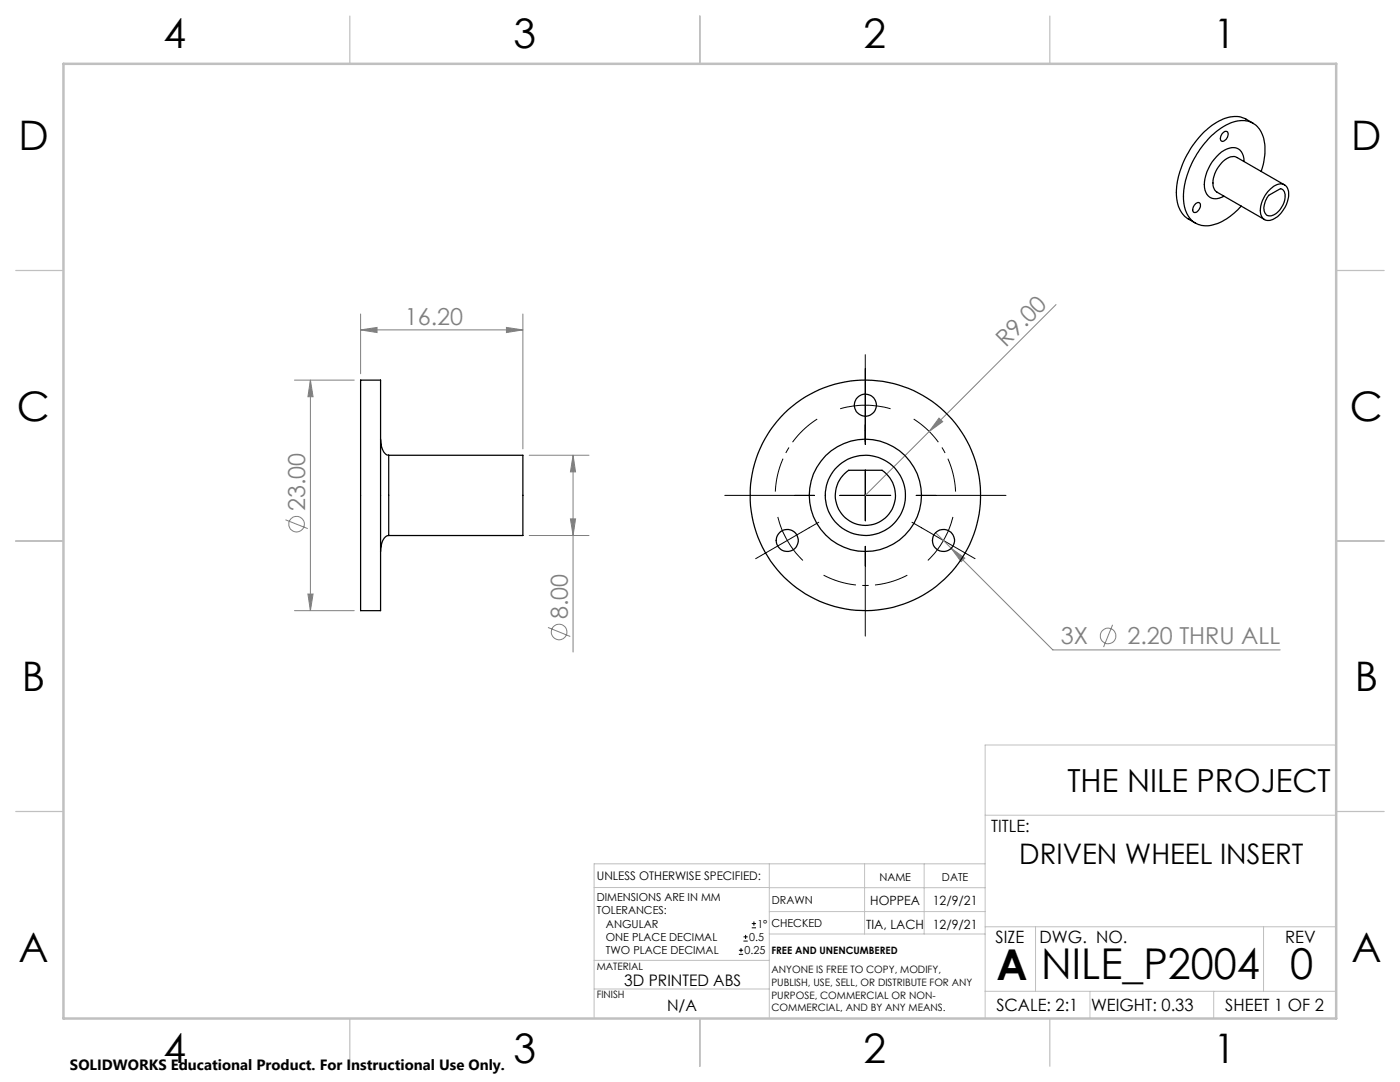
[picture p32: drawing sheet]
<svg xmlns="http://www.w3.org/2000/svg" width="279mm" height="216mm" viewBox="0 0 279 216" stroke-linecap="round" stroke-linejoin="round" font-family="sans-serif">
<defs><g id="words">
<g font-size="8.5">
<text x="198.9" y="195.5">A</text>
<text x="207.8" y="195.4">NILE_P2004</text>
<text x="257.4" y="195.4">0</text>
</g>
<g font-size="8.1">
<text x="32.7" y="9.7">4</text>
<text x="102.5" y="9.7">3</text>
<text x="172.4" y="9.7">2</text>
<text x="242.2" y="9.7">1</text>
<text x="3.7" y="30">D</text>
<text x="269.7" y="30">D</text>
<text x="3.4" y="83.9">C</text>
<text x="269.4" y="83.9">C</text>
<text x="4.4" y="137.9">B</text>
<text x="270.4" y="137.9">B</text>
<text x="3.7" y="191.9">A</text>
<text x="269.7" y="191.9">A</text>
<text x="32.7" y="212.2">4</text>
<text x="102.5" y="212.2">3</text>
<text x="172.4" y="212.2">2</text>
<text x="242.2" y="212.2">1</text>
</g>
<text font-size="6.3" x="213" y="158">THE NILE PROJECT</text>
<text font-size="5.6" x="203.4" y="172.3">DRIVEN WHEEL INSERT</text>
<g font-size="4.7" fill="#808080">
<text x="80.8" y="64.8">16.20</text>
<text x="200.7" y="69.4" transform="rotate(-45 200.7 69.4)">R9.00</text>
<text x="60.9" y="102" transform="rotate(-90 60.9 102)">23.00</text>
<text x="113.3" y="123.5" transform="rotate(-90 113.3 123.5)">8.00</text>
<text x="211.7" y="128.6">3X</text>
<text x="225" y="128.6">2.20 THRU ALL</text>
</g>
<g font-size="3.4">
<text x="197.8" y="166">TITLE:</text>
<text x="198.7" y="188.1">SIZE</text>
<text x="207.5" y="188.1">DWG. NO.</text>
<text x="256.5" y="188.2">REV</text>
<text x="198.8" y="201.7">SCALE: 2:1</text>
<text x="217.7" y="201.8">WEIGHT: 0.33</text>
<text x="244.5" y="201.7">SHEET 1 OF 2</text>
</g>
<g font-size="3.2">
<text x="124.6" y="196.7">3D PRINTED ABS</text>
<text x="133.1" y="201.8">N/A</text>
</g>
<text font-size="3" x="14" y="213.5">SOLIDWORKS Educational Product. For Instructional Use Only.</text>
<g font-size="2.5">
<text x="172.9" y="185.4">TIA, LACH</text>
<text x="173.7" y="180.6">HOPPEA</text>
<text x="186.2" y="180.6">12/9/21</text>
<text x="186.2" y="185.3">12/9/21</text>
</g>
<text font-size="2.4" x="119.1" y="175.6">UNLESS OTHERWISE SPECIFIED:</text>
<g font-size="2.2">
<text x="119.1" y="179.8">DIMENSIONS ARE IN MM</text>
<text x="175.5" y="175.9">NAME</text>
<text x="188" y="175.9">DATE</text>
<text x="119.1" y="182.5">TOLERANCES:</text>
<text x="120.9" y="185.1">ANGULAR</text>
<text x="151.2" y="185.1">1°</text>
<text x="154" y="185">CHECKED</text>
<text x="154" y="180.3">DRAWN</text>
<text x="120.9" y="187.8">ONE PLACE DECIMAL</text>
<text x="120.9" y="190.4">TWO PLACE DECIMAL</text>
<text x="148.6" y="190.4">0.25</text>
<text x="149.5" y="187.8">0.5</text>
</g>
<g font-size="2">
<text x="154" y="190.4">FREE AND UNENCUMBERED</text>
<text x="119.1" y="193.5">MATERIAL</text>
<text x="154" y="194.2">ANYONE IS FREE TO COPY, MODIFY,</text>
<text x="154" y="196.7">PUBLISH, USE, SELL, OR DISTRIBUTE FOR ANY</text>
<text x="119.1" y="199.2">FINISH</text>
<text x="154" y="199.2">PURPOSE, COMMERCIAL OR NON-</text>
<text x="154" y="201.8">COMMERCIAL, AND BY ANY MEANS.</text>
</g>
</g></defs>
<g fill="none" stroke="#808080" stroke-width=".2">
<path d="M58.8 75.8h11.9M61.9 75.8v46M61.9 75.8l.6 3.4h-1zM72 65.8l3.2-.5v1.1zM72 62.7v11.9M72 65.8h32.4M101.1 65.3l3.3 .5-3.3 .6zM104.4 62.7v26.9M210.7 60.8l-38 38M105.6 90.8h11.9M114.4 90.8v39.3M114.4 90.8l.5 3.4h-1.1z"/>
<path d="M187.4 83.4l.7 .7-2.7 2zM57 103.7l4.4 1.8M61.5 118.5h1l-.6 3.3zM105.6 106.9h11.9M113.8 103.5h1.1l-.5 3.4zM186.7 106.3l23.4 23.4h45.4M189.8 109.4l2.7 2-.7 .7zM58.8 121.8h11.9M109.4 125.2l4.4 1.8M222 124.7l-1.8 4.4"/>
<circle cx="59.2" cy="104.6" r="1.55"/>
<circle cx="111.6" cy="126.1" r="1.55"/>
<circle cx="221.2" cy="126.9" r="1.55"/>
</g>
<g fill="none" stroke="#000" stroke-width=".2">
<path d="M172.7 70.8v17.9M144.6 98.8h17.9M167.6 98.8h10.2M167.7 81.6a18.3 18.3 0 0 1 10 0M172.7 93.8v10.1M182.8 98.8h18M155.2 103.2a17.6 17.6 0 0 0 1.9 4.6M157.1 107.8a17.1 17.1 0 0 0 3.1 4M157.1 107.8l-6.3 3.7M163.4 104.2l-6.3 3.6M172.7 109v17.9M182 104.2l6.3 3.6"/>
<path d="M188.3 107.8a17.1 17.1 0 0 1-3.1 4M188.3 107.8l6.3 3.7M190.2 103.2a17.6 17.6 0 0 1-1.9 4.6M147.5 190.4h.8M147.5 189.6h.8M147.9 189.2v.8M148.4 187.8h.8M148.4 186.9h.8M148.8 186.5v.9M150 185.1h.9M150 184.3h.9M150.5 183.9v.8"/>
</g>
<path d="M163.1 83.6a18 18 0 0 0-8.4 14.5M190.7 98.1a18 18 0 0 0-8.4-14.5M164.4 114.8a18 18 0 0 0 16.7 0" fill="none" stroke="#000" stroke-width=".2" stroke-dasharray="15.2 1.3 1.3 1.3" stroke-dashoffset="8.5" stroke-linecap="butt"/>
<g fill="none" stroke="#c0c0c0" stroke-width=".2">
<path d="M266.7 148.7h-70.1v54.5M118.6 177.1h34.9M153.5 172.4v30.8M153.5 177.1h43.1M172.5 172.4v14M184.4 172.4v14M196.6 172.4h-78v30.8M196.6 162.7h70.1M118.6 197.3h34.9M118.6 191.6h34.9M153.5 186.4h43.1M153.5 181.9h43.1"/>
<path d="M196.6 197.8h70.1M196.6 184.9h70.1M206.7 184.9v12.9M217.5 197.8v5.4M242.2 197.8v5.4M252.2 184.9v12.9"/>
</g>
<path d="M69.8 3.2v9.5M139.7 3.2v9.5M209.5 3.2v9.5M3.1 54h9.6M266.7 54h9.5M3.1 107.9h9.6M266.7 107.9h9.5M3.1 161.9h9.6M266.7 161.9h9.5M69.8 203.2v9.6M139.7 203.2v9.6M209.5 203.2v9.6" fill="none" stroke="#c0c0c0" stroke-width=".25"/>
<path d="M12.7 12.7h254v190.5h-254z" fill="none" stroke="#c0c0c0" stroke-width=".5"/>
<g fill="#808080">
<path d="M187.4 83.4l.7 .7-2.7 2z"/>
<path d="M72 65.8l3.2-.5v1.1zM101.1 65.3l3.3 .5-3.3 .6zM189.8 109.4l2 2.7 .7-.7z"/>
<path d="M61.9 75.8l.6 3.4h-1zM61.5 118.5h1l-.6 3.3zM114.4 90.8l.5 3.4h-1.1zM113.8 103.5h1.1l-.5 3.4z"/>
</g>
<g fill="none" stroke="#000" stroke-width=".25">
<path d="M243.9 26.6a.64 .64 0 0 1 1-.3 .64 .64 0 0 1 .1 1l-.3 .5a.61 .61 0 0 1-.9 .3 .61 .61 0 0 1-.2-.9zM248.3 32.2a2.38 2.38 0 0 0-2.4-2.7 7.2 7.2 0 0 0-5 4.8 4.7 4.7 0 0 0 .3 4.9 2.52 2.52 0 0 0 3.1 0M250.1 24.6l-1.4-.8a5.9 5.9 0 0 0-6.1 .7 17.8 17.8 0 0 0-7.8 14.8 5.4 5.4 0 0 0 2.4 4.4l1.4 .8M251.7 34.2a10.2 10.2 0 0 0-.2-8.2 4.4 4.4 0 0 0-5.6-1.6 16.4 16.4 0 0 0-8.7 9.6 10.8 10.8 0 0 0-.1 9 4.5 4.5 0 0 0 5.8 1.6l2.6-1.5 2.2-2M253.2 39l2.4-1.4a1.67 1.67 0 0 1 .8 2.3 3.8 3.8 0 0 1-3.1 3.2 1.66 1.66 0 0 1-.9-2.4zM253.3 37.9a2.58 2.58 0 0 1 3.1-1 3 3 0 0 1 .4 3.6 4.7 4.7 0 0 1-3.9 3.5 1.95 1.95 0 0 1-1.3-2.5l.2-1.2 .6-1.1zM256.4 36.9l-9.5-5.5a2.35 2.35 0 0 0-2.7 .7 5.6 5.6 0 0 0-1.9 5.5l.6 .7 9.5 5.5M238.7 40.6a.58 .58 0 0 1 .8-.1 .58 .58 0 0 1 0 .8l-.2 .5a.73 .73 0 0 1-.5 .5 .73 .73 0 0 1-.7-.2l.1-.8zM72 75.8h4v46h-4zM76 87.6v.8a2.26 2.26 0 0 0 1.6 2.4M77.6 90.8h26.8v16.1h-26.8M77.6 90.8v16.1"/>
<path d="M168.5 94.5l.9-.7h6.6a6 6 0 0 1 1.5 8.7 6 6 0 0 1-8.8 .8 6 6 0 0 1-.2-8.8zM77.6 106.9a2.49 2.49 0 0 0-1.6 2.5v.6"/>
<circle cx="172.7" cy="80.8" r="2.2"/>
<circle cx="172.7" cy="98.8" r="11.2"/>
<circle cx="172.7" cy="98.8" r="8"/>
<circle cx="172.7" cy="98.8" r="23"/>
<circle cx="157.1" cy="107.8" r="2.2"/>
<circle cx="188.3" cy="107.8" r="2.2"/>
</g>
<use href="#words"/>
</svg>
